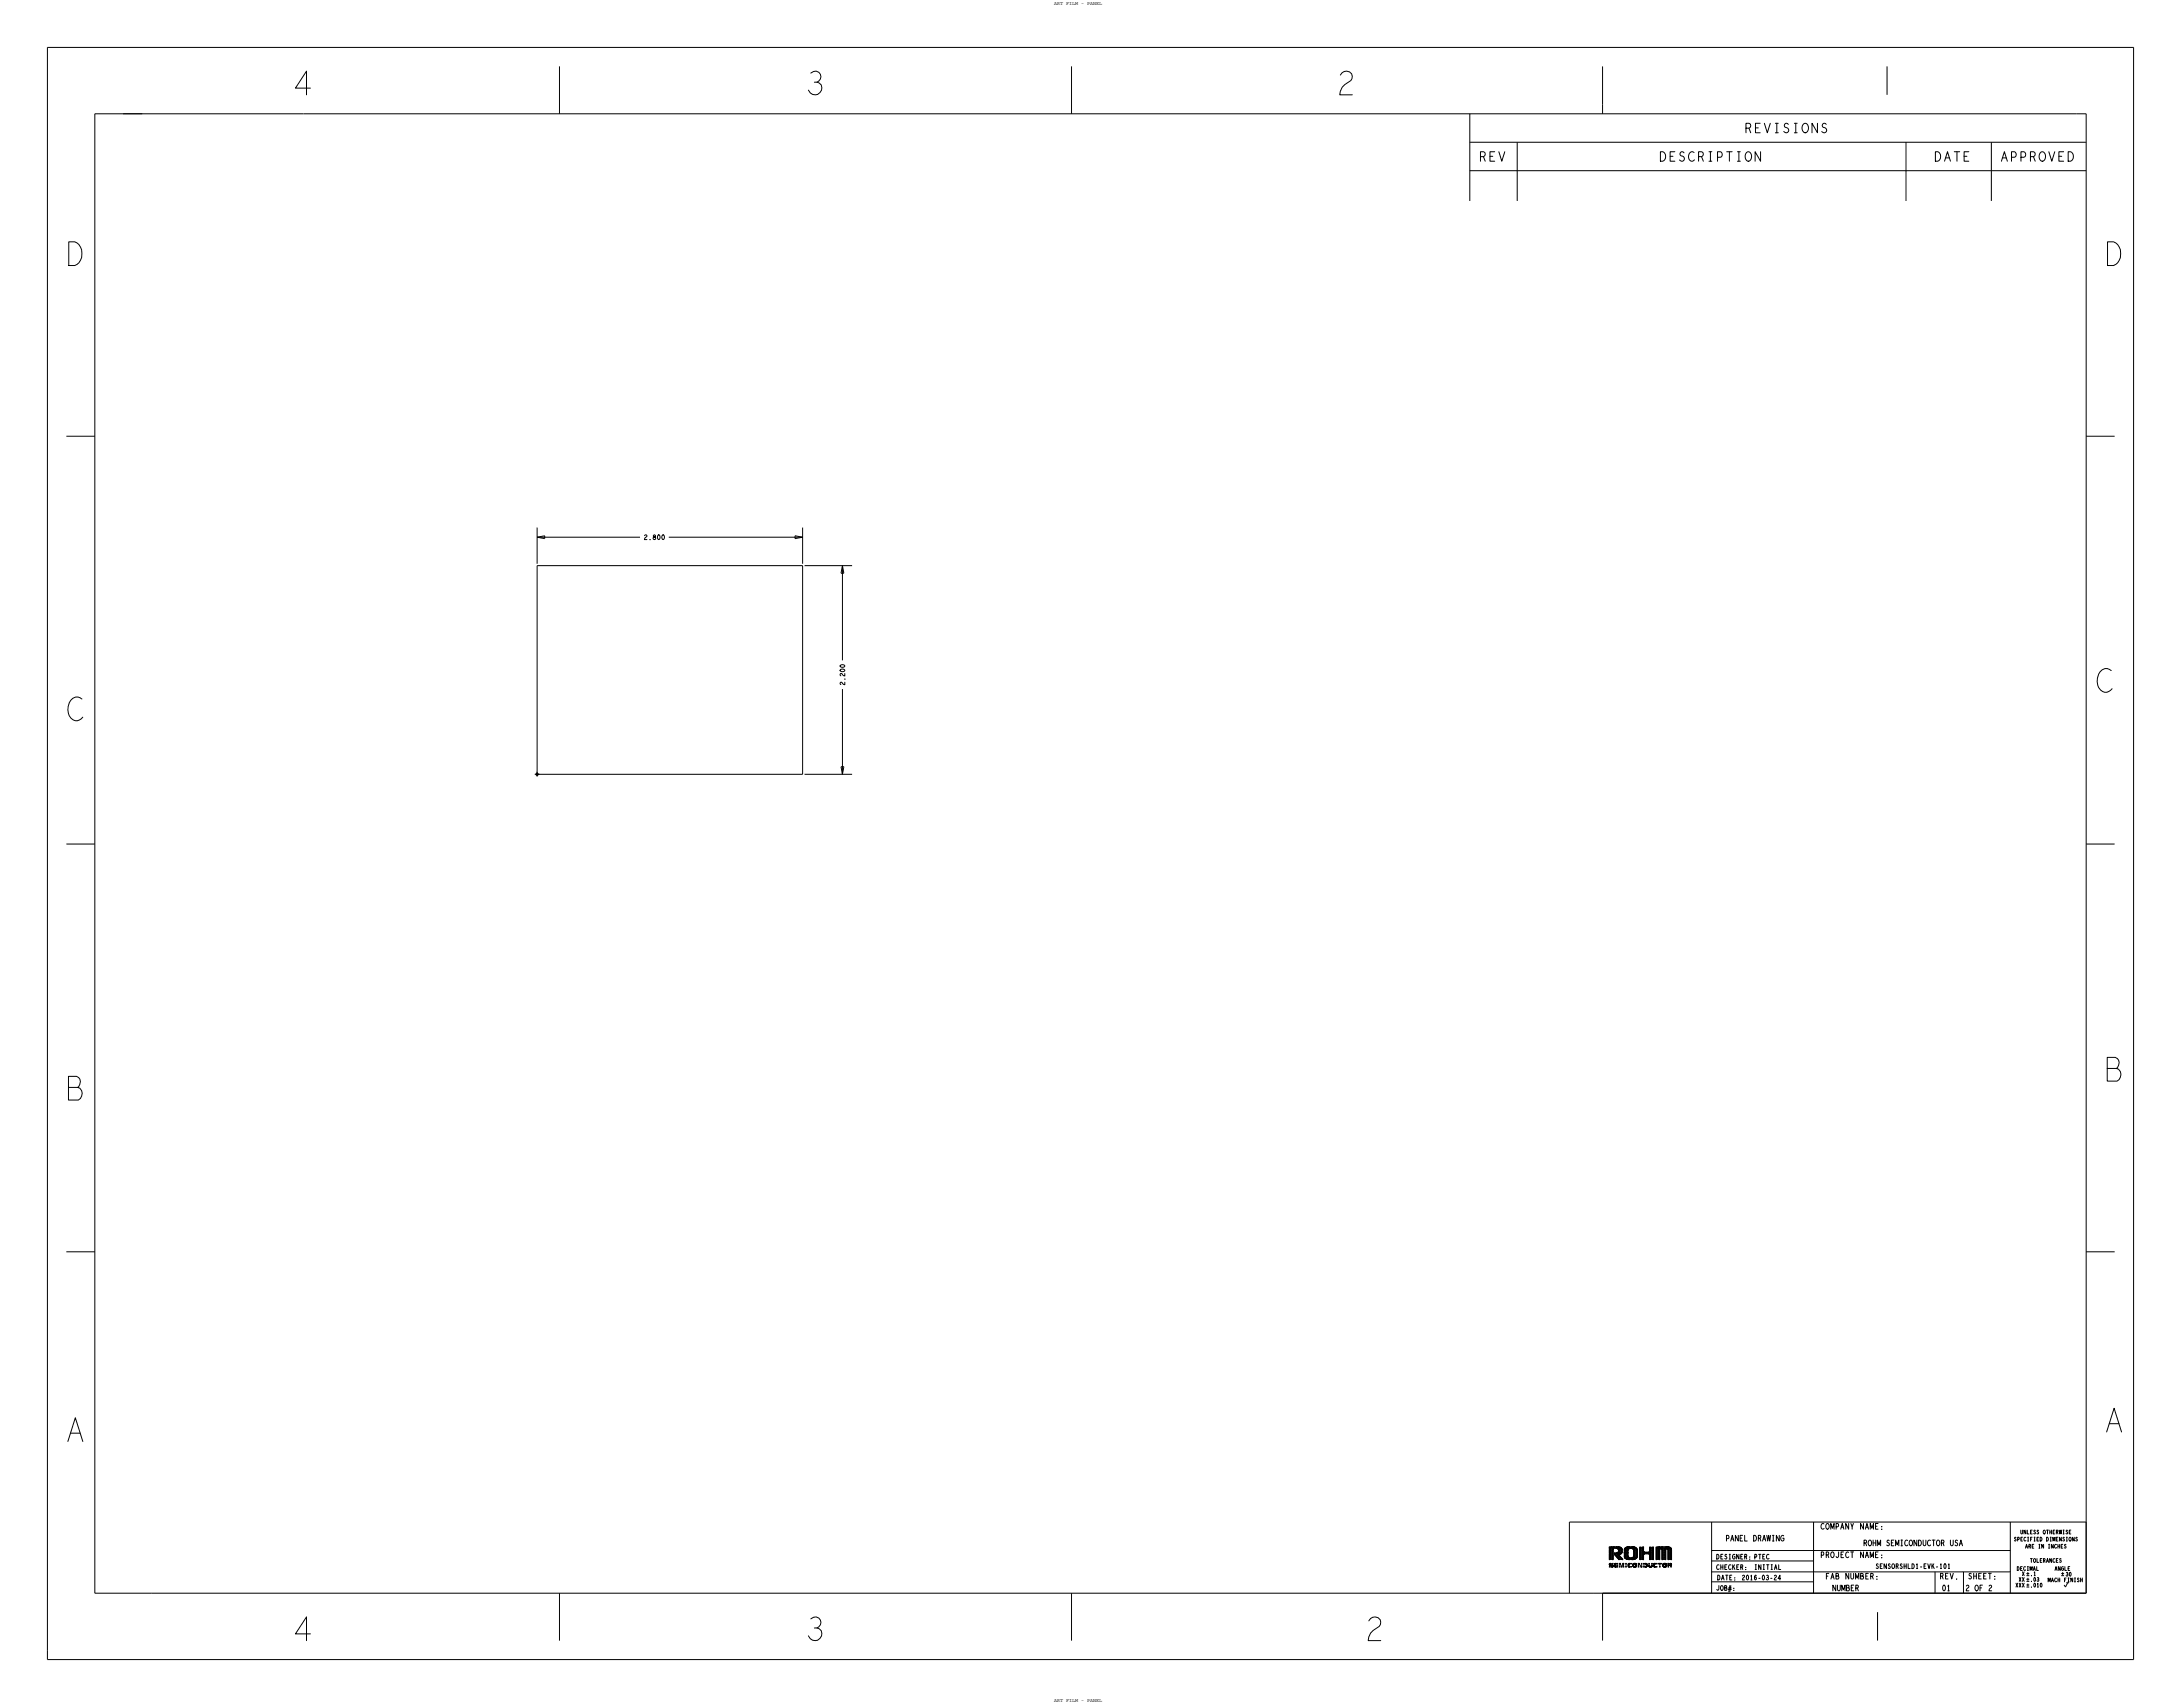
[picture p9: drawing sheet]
<svg xmlns="http://www.w3.org/2000/svg" width="584mm" height="457mm" viewBox="0 0 584 457" stroke-linecap="round" stroke-linejoin="round" font-family="sans-serif">
<defs><g id="words">
<g font-size="6.3">
<text x="215.9" y="25.4">3</text>
<text x="563.9" y="383.5">A</text>
<text x="17.8" y="386.1">A</text>
<text x="215.9" y="439.4">3</text>
</g>
<text font-size="2.5" x="396.2" y="43.2">REV</text>
<g font-size="1.3">
<text x="282.3" y="1.2">ART FILM - PANEL</text>
<text x="282.3" y="456">ART FILM - PANEL</text>
</g>
</g></defs>
<!-- layer: Board Outline -->
<g fill="none" stroke="#000" stroke-width=".27">
<path d="M143.9 143.9h27.5zM143.9 143.9l2-.4zM143.9 143.9l2 .4zM143.9 141.3v9.7zM143.9 151.5h71.1zM143.9 151.5v55.9zM145.9 143.5v.8zM179.1 143.9h35.9zM213 143.5v.8zM213 144.3l2-.4zM213 143.5l2 .4zM215 141.3v9.7z"/>
<path d="M215 151.5v55.9zM215.5 151.5h12.7zM225.3 153.5h.7zM225.7 151.5l-.4 2zM225.7 151.5v25.4zM225.7 151.5l.3 2zM225.7 184.6v22.8zM143.9 207.4h71.1zM215.5 207.4h12.7zM225.3 205.4l.4 2zM225.3 205.4h.7zM226 205.4l-.3 2z"/>
<path d="M420.4 407.7h138.4zM420.4 407.7v19zM431.1 415.6h.2zM431.1 415.4h.2zM431.1 415.1h.2zM431.1 415.3h.2zM431.1 414.9h.2zM431.1 414.7h.2zM431.1 414.6h.2zM431.1 414.4h.2zM431.1 417.7h.2zM431.1 417.5h.2z"/>
<path d="M431.1 417.4h.2zM431.1 417h.2zM431.1 417.2h.2zM431.1 416.8h.2zM431.1 416.7h.2zM431.1 416.5h.2zM431.1 416.1h.2zM431.1 416.3h.2zM431.1 416h.2zM431.1 415.8h.2zM431.1 419.6h.2zM431.1 419h.2z"/>
<path d="M431.1 418.9h.2zM431.1 419.1h.2zM431.1 418.8h.2zM431.2 419.6h.6zM431.2 414.4l.5-.1zM431.2 414.4v3.3zM431.2 415.6h.8zM431.2 415.3h.8zM431.2 414.9h.8zM431.2 414.6h2.9zM431.2 417.4h.8zM431.2 417h.8z"/>
<path d="M431.2 416.7h.8zM431.2 416.3h.8zM431.2 416h.8zM431.2 419h.1M431.2 415.4h.8zM431.2 415.1h.8zM431.2 417.7h.8zM431.2 417.5h.8zM431.2 417.2h.8zM431.2 416.8h.8zM431.2 416.5h.8zM431.2 416.1h.8z"/>
<path d="M431.2 415.8h.8zM431.2 414.7h.9zM431.2 419.2h.2zM431.2 419.1h.1M431.2 418.9h.1M431.2 418.8h.2zM431.2 419.2h.1M431.3 418.8h.1M431.2 418.8h.1M431.3 419.2h.1zM431.3 419.2h.1M431.3 418.8h.1z"/>
<path d="M431.3 419.2h.2zM431.4 418.8h.1M431.4 418.8h.6zM431.4 419.2h.4zM431.4 414.4h.2zM431.5 414.4h2.2zM431.6 414.3h.2zM431.7 419.6h.2zM431.7 419.2h.2zM431.7 414.3h.6zM431.8 419.6h.1M431.8 419.2h.2z"/>
<path d="M431.8 419.2h.1M431.8 419.6h.2zM431.8 419.3h.2zM431.9 419.6h.1M431.9 419.3h.1zM431.9 419.5h.2zM431.9 419.2h.1M431.9 419.3h.2zM431.9 419.4h.2zM431.9 419.3h.1M431.9 415.6h.2zM431.9 415.4h.2z"/>
<path d="M431.9 415.3h.2zM431.9 414.9h.2zM431.9 415.1h.2zM431.9 417.7h.2zM431.9 417.5h.2zM431.9 417.4h.2zM431.9 417.2h.2zM431.9 416.8h.2zM431.9 417h.2zM431.9 416.7h.2zM431.9 416.5h.2zM431.9 416.3h.2z"/>
<path d="M431.9 416h.2zM431.9 416.1h.2zM431.9 415.8h.2zM431.9 418.8h.2zM431.9 414.8h.2zM432 414.7h.1zM432 419.5h.1M432 419.3h.1M432 419.4h.1M432 414.9v2.8zM432 414.8h.1M432 414.7h.2z"/>
<path d="M432.1 414.7h.1M432.1 414.7h.2zM432.2 414.7h.1M432.2 414.7h.7zM432.2 414.3h.2zM432.3 414.3h.8zM432.4 416.3h.2zM432.4 416.1h.2zM432.4 416h.2zM432.4 419.2h.2zM432.4 419.4h.2zM432.4 419.1h.2z"/>
<path d="M432.5 419.4h.1zM432.5 419h.1zM432.5 419.5h.1zM432.5 419h.2zM432.5 419.5h.2zM432.5 418.9h.2zM432.5 416.1h1.6zM432.5 416.3l1.2 1.4zM432.5 416.3h1zM432.5 416v.3zM432.5 416h.5zM432.5 419.1v.1z"/>
<path d="M432.5 419.2h.8zM432.5 419.2v.2zM432.5 419.4h.1M432.6 419.5h.1M432.5 419h.1M432.5 419.6h.2zM432.6 419h.1M432.6 418.8h.1zM432.6 416.5h.2zM432.6 418.9h.1M432.6 419.6h.2zM432.6 419.6h.1"/>
<path d="M432.7 418.8h.1M432.7 419.6h.1M432.7 418.8h.1zM432.7 416.5h.8zM432.7 419.6h.2zM432.7 418.8h.2zM432.8 419.6h.1M432.7 416.7h.2zM432.8 418.8h.1M432.8 418.8h.5zM432.8 419.6h.5zM432.8 416.7h.9z"/>
<path d="M432.8 414.7h.2zM432.9 416.8h.2zM432.9 416h.2zM432.9 414.7h.2zM433 416.8h.9zM433 414.3h.2zM433 416h.1zM433 414.7h.2zM433 417h.2zM433 416h.2zM433.1 414.3h.4zM433.1 414.7h.2z"/>
<path d="M433.1 416h.2zM433.1 417h.9zM433.1 416l.2-.1zM433.2 419.6h.2zM433.2 419.2h.2zM433.2 418.8h.2zM433.2 414.7h.2zM433.2 417.2h.2zM433.2 416h1.1zM433.2 415.9h.2zM433.3 414.7l.1 .1zM433.3 417.2h.9z"/>
<path d="M433.3 415.9h.1zM433.3 414.7h1zM433.3 415.9h.2zM433.3 417.4h.2zM433.3 414.8h.2zM433.4 416.4h.2zM433.4 416.3h.2zM433.4 414.3h.2zM433.4 415.9l.1-.1zM433.4 414.9h.2zM433.4 417.4h.9zM433.4 415.8h.2z"/>
<path d="M433.5 414.9h.1M433.4 416.5h.2zM433.5 416.3h.1zM433.5 416.4l1.1 1.3zM433.5 416.3h.1M433.5 415h.2zM433.5 417.5h.2zM433.5 415.7h.2zM433.5 414.3l.4 .1zM433.5 415.6h.2zM433.6 415h.1M433.5 415.8h.9z"/>
<path d="M433.5 415.1h.2zM433.5 415.4h.2zM433.5 415.5h.2zM433.5 415.3h.2zM433.5 415.2h.2zM433.5 414.9h.9zM433.6 416.3h.1zM433.6 415.1h.1M433.6 417.5h.9zM433.5 415.8h.1M433.6 417.7h.2zM433.6 414.4h.2z"/>
<path d="M433.6 415.6h.8zM433.6 416.7h.2zM433.6 415.2h.1M433.6 415.7h.1M433.6 415.1h.8zM433.6 415.2v.3zM433.6 415.3h.8zM433.6 415.6h.1M433.6 415.4h.8zM433.6 416.3h.2zM433.7 417.7h.9zM433.7 416.3h.2z"/>
<path d="M433.8 416.8h.1zM433.8 419.6h.2zM433.8 418.8h.2zM433.8 416.3l.2-.1zM433.8 414.4h.2zM433.9 418.8h.1zM433.9 418.8v.8zM433.9 416.2h.2zM433.9 418.8h.2zM433.9 414.4l.2 .1zM433.9 417h.2zM434 414.5h.1z"/>
<path d="M434 416.2l.1-.1zM434 418.8l.4 .8zM434 416.1h.2zM434 414.6h.2zM434.1 414.5l.1 .1zM434.1 417.2h.2zM434.1 414.6h.2zM434.2 416h.1M434.1 416h.2zM434.2 414.6l.1 .1zM434.2 414.7h.2zM434.2 416h.2z"/>
<path d="M434.2 415.9h.2zM434.2 417.4h.2zM434.2 414.8h.2zM434.3 415.8h.2zM434.3 414.7h.1M434.3 414.9h.2zM434.3 415.7h.2zM434.3 419.6h.2zM434.3 415.9h.1M434.3 415h.2zM434.3 415.6h.2zM434.3 415.4h.2z"/>
<path d="M434.3 415.3h.2zM434.3 415.1h.2zM434.3 414.8h.1M434.4 415.8h.1M434.4 414.9h.1M434.4 415.7h.1M434.4 415h.1M434.4 415.6h.1M434.4 415.1v.5zM434.4 417.5h.2zM434.5 417.7h.2zM434.7 418.8h.1z"/>
<path d="M434.7 418.8l-.3 .8zM434.9 418.8h.1M434.8 419.6h.2zM434.8 418.8h.2zM434.9 418.8v.8zM435.1 415.6h.2zM435.1 415.4h.2zM435.1 415.3h.2zM435.1 415.2h.2zM435.1 416.8h.2zM435.1 416.9h.2zM435.1 416.7h.2z"/>
<path d="M435.1 416.5h.2zM435.1 416.3h.2zM435.1 416.1h.2zM435.1 416h.2zM435.1 415.8h.2zM435.1 415.9h.2zM435.1 415.1h.2zM435.1 417h.2zM435.1 415h.2zM435.1 414.9h.2zM435.1 417.1h.2zM435.2 417.2h.2z"/>
<path d="M435.2 415.2v.7zM435.2 415.6h.8zM435.2 415.3h.8zM435.2 416.9h.1M435.2 415.9v1zM435.2 416.7h.8zM435.2 416.3h.8zM435.2 416h.8zM435.2 415.9h.8zM435.2 416.8h.8zM435.2 415.4h.8zM435.2 416.5h.8z"/>
<path d="M435.2 416.1h.8zM435.2 415.8h.8zM435.2 415.1h.8zM435.2 417h.1M435.2 415h.1M435.2 414.8h.2zM435.2 417h.9zM435.2 414.9h.1M435.2 417.1h.1M435.2 414.9h.9zM435.3 414.7h.1zM435.3 417.2h1z"/>
<path d="M435.3 417.3h.2zM435.3 414.8h.1M435.3 417.2h.1M435.4 417.4h.1zM435.4 414.7h.9zM435.4 414.7h.1M435.4 414.6h.1M435.4 414.6h.1zM435.4 417.3h.1M435.4 417.4h.2zM435.4 417.4h2.8zM435.4 419.6h.2z"/>
<path d="M435.4 418.8h.2zM435.4 414.6l.2-.1zM435.5 417.4l.1 .1zM435.5 414.6h.2zM435.5 414.5h.2zM435.5 417.5h.2zM435.5 418.8v.8zM435.6 414.6h2.5zM435.6 414.5l.2-.1zM435.6 417.5l.2 .1zM435.7 417.5h.2zM435.7 417.6h.2z"/>
<path d="M435.7 414.4h.2zM435.8 417.5h2.1zM435.8 417.6h.2zM435.8 414.4l.2-.1zM435.8 414.4h.2zM435.9 417.6h.1zM435.9 415.6h.2zM435.9 415.4h.2zM435.9 415.3h.2zM435.9 416.7h.2zM435.9 416.5h.2zM435.9 416.3h.2z"/>
<path d="M435.9 416.1h.2zM435.9 416h.2zM435.9 415.8h.2zM435.9 415.9h.2zM435.9 416.8h.2zM435.9 415.1h.2zM435.9 414.3h.2zM435.9 414.4h1.8zM435.9 415h.2zM435.9 416.9h.2zM436 417.6h.2zM436 416.8h.1"/>
<path d="M436 415.2v.7zM436 415.9v.8zM436 415h.1zM436 416.9h.1M436 415.2h.1M436 417h.2zM436 414.3h.2zM436 415.1h.1M436 414.9h.2zM436.1 417h.1M436 415h.1M436.1 417.1h.2z"/>
<path d="M436.2 417.1h.1M436.1 414.3h.2zM436.1 419.4h.2zM436.1 419.1h.2zM436.1 419h.2zM436.1 417.6h.2zM436.1 415h.1M436.1 414.9l.1-.1zM436.1 419.5h.2zM436.1 414.8h.2zM436.2 418.9h.1zM436.3 417.2h.1"/>
<path d="M436.2 417.2h.1zM436.2 419.5h.2zM436.2 414.3h.2zM436.2 418.9h.2zM436.2 419.1v.3zM436.2 419.4h.1M436.2 419.1h.1M436.2 419.5h.1M436.2 417.6l.3 .1zM436.2 419h.1M436.2 414.8l.2-.1zM436.2 418.8h.2z"/>
<path d="M436.3 419.5h.1M436.2 414.7h.2zM436.2 419.6h.2zM436.4 417.3h.1M436.3 419.6h.1M436.3 414.7h.1zM436.3 417.3h.1zM436.2 418.9h.1M436.3 418.9h.1M436.3 419.6h.2zM436.3 414.3h.2zM436.3 418.8h.1"/>
<path d="M436.3 418.8h.2zM436.4 419.6h.1M436.4 414.7h.1zM436.5 417.3h.1M436.4 418.8h.1M436.4 417.7h.2zM436.4 419.6h.2zM436.4 418.8h.2zM436.4 417.3h.2zM436.4 414.3h.8zM436.4 414.7h.2zM436.5 419.6h.1"/>
<path d="M436.5 417.7h.7zM436.5 418.8h.4zM436.5 419.6h.4zM436.6 417.3h.1M436.5 414.7h.1zM436.5 417.3h.2zM436.6 414.7h.1zM436.6 417.3h.4zM436.6 414.7h.4zM436.8 419.6h.2zM436.8 418.8h.2zM436.9 414.7h.2z"/>
<path d="M436.9 417.3h.2zM437 414.7h.1zM437 417.3h.2zM437.1 414.7h.1zM437.1 417.3h.2zM437.1 417.7h.2zM437.1 414.3h.2zM437.1 414.7h.2zM437.2 417.3h.1zM437.2 417.7h.2zM437.2 414.3h.2zM437.2 414.7h.2z"/>
<path d="M437.2 417.3h.2zM437.3 414.7l.1 .1zM437.3 417.3l.1-.1zM437.3 414.3h.2zM437.3 414.8h.2zM437.3 417.7h.2zM437.3 414.7h1zM437.3 417.2h.2zM437.4 419.3h.1zM437.4 419.1h.1zM437.4 419.4h.2zM437.4 419.1h.2z"/>
<path d="M437.4 419h.2zM437.4 414.3l.2 .1zM437.4 414.8h.1zM437.4 417.7l.2-.1zM437.4 419.5h.2zM437.4 414.8h.2zM437.4 417.2h.9zM437.4 417.2l.2-.1zM437.4 418.9h.2zM437.5 419.3h.1M437.5 419.1v.2zM437.5 419.4h.1"/>
<path d="M437.5 419.1h.1M437.5 417.1h.2zM437.5 419h.1M437.5 414.9h.2zM437.5 419.6h.2zM437.5 419.5h.1M437.5 414.8h.1M437.5 417h.2zM437.5 414.4h.2zM437.5 418.8h.2zM437.5 418.9h.1M437.5 417.6h.2z"/>
<path d="M437.6 415h.1zM437.6 418.8h.1M437.6 414.9h.8zM437.6 418.9h.1M437.6 419.6h.1M437.6 418.8h.2zM437.6 414.4h.2zM437.6 419.6h.2zM437.6 415.1h.2zM437.6 416.8h.2zM437.6 414.9h.1M437.6 417h.8z"/>
<path d="M437.6 415.6h.2zM437.6 415.4h.2zM437.6 415.3h.2zM437.6 415.2h.2zM437.6 416.7h.2zM437.6 416.5h.2zM437.6 416.1h.2zM437.6 416.3h.2zM437.6 416h.2zM437.6 415.8h.2zM437.7 418.8h.1M437.6 417.6h.3z"/>
<path d="M437.6 417v.1zM437.7 415h.1M437.7 419.6h.1M437.7 416.8h.8zM437.7 415.1h.8zM437.7 416.8l-.1 .2zM437.7 415.1h.1M437.7 418.8h.2zM437.7 419.6h.2zM437.7 415.2v1.5zM437.7 415.6h.8zM437.7 415.3h.8z"/>
<path d="M437.7 416.7v.1zM437.7 416.7h.8zM437.7 416.3h.8zM437.7 416h.8zM437.7 415.4h.8zM437.7 416.5h.8zM437.7 416.1h.8zM437.7 415.8h.8zM437.8 418.8h.1M437.7 414.4h.2zM437.8 417.5h.2zM437.8 418.8h.2z"/>
<path d="M437.8 419.6h.2zM437.8 414.4l.2 .1zM437.9 417.6l.1-.1zM437.9 419.6h.2zM437.9 418.8h.2zM437.9 414.5h.2zM437.9 417.5h.2zM438 419.6h.1M438 418.8h.1M438 419.6h.2zM438 414.5l.1 .1zM438 414.6h.2z"/>
<path d="M438 418.8h.2zM438 417.5l.1-.1zM438.1 418.8h.1M438 417.4h.2zM438.1 417.4h.1zM438.1 419.6h.1M438.1 419.6h.2zM438.1 418.9h.2zM438.1 419.5h.2zM438.1 414.6l.2 .1zM438.1 417.4l.1-.1zM438.2 418.9h.1"/>
<path d="M438.2 417.3h.1zM438.2 419.6h.1M438.2 419h.1zM438.2 414.7h.1zM438.2 419.5h.2zM438.2 419h.2zM438.2 419.4h.2zM438.2 414.7h.2zM438.2 419.1h.2zM438.2 419.3h.2zM438.3 419h.1M438.2 419.5h.1"/>
<path d="M438.2 417.2h.2zM438.2 417.3l.1-.1zM438.3 414.7l.1 .1zM438.3 414.8h.1zM438.3 419.1h.1M438.3 419.5h.1M438.3 419.4h.1M438.3 419.1v.2zM438.3 414.9h.2zM438.3 417.1h.2zM438.3 417h.2zM438.4 414.8v.1z"/>
<path d="M438.4 415.1h.2zM438.4 416.9h.2zM438.4 416.8h.2zM438.4 415.6h.2zM438.4 415.4h.2zM438.4 415.3h.2zM438.4 415.2h.2zM438.4 416.7h.2zM438.4 416.5h.2zM438.4 416.3h.2zM438.4 416h.2zM438.4 416.1h.2z"/>
<path d="M438.4 415.8h.2zM438.4 417.1l-.1 .1zM438.4 414.9l.1 .2zM438.5 415.1v.1zM438.5 416.9l-.1 .2zM438.5 415.2v1.6zM438.5 416.8v.1zM438.8 419.6h.2zM438.8 418.8h.2zM439 418.8h.1M438.9 418.8v.8zM438.9 418.8h.2z"/>
<path d="M439 418.8l.6 .8zM439.2 415.6h.2zM439.2 415.4h.2zM439.2 415.3h.2zM439.2 415.1h.2zM439.2 414.9h.2zM439.2 414.7h.2zM439.2 414.4h.2zM439.2 414.6h.2zM439.2 417.7h.2zM439.2 417.5h.2zM439.2 417.4h.2z"/>
<path d="M439.2 417.2h.2zM439.2 417h.2zM439.2 416.8h.2zM439.2 416.7h.2zM439.2 416.5h.2zM439.2 416.3h.2zM439.2 416h.2zM439.2 416.1h.2zM439.2 415.8h.2zM439.3 416.3h.9zM439.3 416h3.5zM439.3 415.4h.9z"/>
<path d="M439.3 415.1h.9zM439.3 414.7h.9zM439.3 414.4h.9zM439.3 417.4h.9zM439.3 417h.9zM439.3 416.7h.9zM439.3 414.4v3.3zM439.3 415.6h.9zM439.3 415.3h.9zM439.3 414.9h.9zM439.3 414.6h.9zM439.3 417.7h.9z"/>
<path d="M439.3 417.5h.9zM439.3 417.2h.9zM439.3 416.8h.9zM439.3 416.5h.9zM439.3 416.1h3.5zM439.3 415.8h3.5zM439.5 419.6h.2zM439.6 419.6h.1zM439.6 419.6h.2zM439.6 418.8h.2zM439.7 418.8v.8zM440.1 415.5h.1z"/>
<path d="M440.1 415.4h.1zM440.1 415.3h.1zM440.1 415.1h.1zM440.1 414.9h.1zM440.1 414.7h.1zM440.1 414.4h.1zM440.1 414.6h.1zM440.1 417.7h.1zM440.1 417.5h.1zM440.1 417.4h.1zM440.1 417.2h.1zM440.1 417h.1z"/>
<path d="M440.1 416.8h.1zM440.1 416.7h.1zM440.1 416.5h.1zM440.1 416.4h.1zM440.1 415.6h.2zM440.1 416.3h.2zM440.1 416.2h.2zM440.1 415.7h.2zM440.2 415.6h.1M440.2 414.4v1.1zM440.2 416.4v1.3zM440.2 416.4h.1"/>
<path d="M440.2 416.2h.1zM440.2 415.7h.2zM440.2 415.7h.1M440.2 416.3h.1M440.2 416.2h.2zM440.2 416.2h.1M440.3 415.7h.1M440.2 419.6h.2zM440.2 418.8h.2zM440.3 416.2h.1M440.3 416.2h.1zM440.3 415.7h.2z"/>
<path d="M440.4 415.7h.1M440.3 418.8v.8zM440.3 418.8h.5zM440.3 419.6h.5zM440.4 416.2h1.3zM440.4 415.7h1.4zM440.7 419.6h.2zM440.7 418.8h.2zM440.8 418.8h.1zM440.8 419.6h.1M440.8 418.8h.1M440.8 419.6h.2z"/>
<path d="M440.8 418.8h.2zM440.9 419.6h.1M440.9 418.8h.1zM440.9 419.6h.2zM440.9 418.8h.1M440.9 419.5h.2zM441 419.6h.1M441 418.9h.1zM441 418.8h.1M441 419.5h.1zM441 419.5h.1M441 419h.2z"/>
<path d="M441 419.5h.2zM441 418.9h.1M441 419.4h.2zM441 419.1h.2zM441 419.3h.2zM441.1 419.5h.1M441.1 419h.1M441.1 419.4h.1M441.1 419.1h.1M441.1 419.3h.1M441.1 419.1v.2zM441.6 419.3h.2z"/>
<path d="M441.6 418.8h.2zM441.6 419.4h.2zM441.7 416.2h.1zM441.7 415.7h.2zM441.7 419.5h.2zM441.7 416.2h.2zM441.7 419.4h.1M441.7 418.8v.5zM441.8 419.5h.1M441.7 419.6h.2zM441.7 416.2h.1M441.8 415.7h.1"/>
<path d="M441.8 416.2h.1zM441.8 415.7h.2zM441.8 419.6h.2zM441.8 419.6h.1M441.8 416.2h.1M441.8 416.2h.2zM441.9 415.7h.1M441.9 419.6h.1M441.8 415.6h.2zM441.8 416.3h.2zM441.9 416.2h.1M441.9 415.6h.1z"/>
<path d="M441.9 416.3h.1zM441.9 415.5h.2zM441.9 415.4h.2zM441.9 415.1h.2zM441.9 415.3h.2zM441.9 414.9h.2zM441.9 414.7h.2zM441.9 414.6h.2zM441.9 414.4h.2zM441.9 417.7h.2zM441.9 417.5h.2zM441.9 417.4h.2z"/>
<path d="M441.9 417.2h.2zM441.9 416.8h.2zM441.9 417h.2zM441.9 416.7h.2zM441.9 416.5h.2zM441.9 416.4h.2zM441.9 419.6h.2zM442 419.6h.1M441.9 415.6h.1M441.9 416.3h.1M441.9 415.6h.9zM441.9 416.3h.9z"/>
<path d="M442 415.6h.1M442 416.3h.1M442 415.5h.1M442 414.4v1.1zM442 415.3h.8zM442 414.9h.8zM442 414.6h.8zM442 417.7h.8zM442 416.4v1.3zM442 417.5h.8zM442 417.2h.8zM442 416.8h.8z"/>
<path d="M442 416.5h.8zM442 415.4h.8zM442 415.1h.8zM442 414.7h.8zM442 414.4h.8zM442 417.4h.8zM442 417h.8zM442 416.7h.8zM442.2 419.6h.1M442.1 419.6h.2zM442.2 419.6h.2zM442.3 419.6h.1"/>
<path d="M442.3 419.6h.2zM442.3 419.5h.2zM442.4 419.6h.1M442.4 419.5h.1zM442.4 419.4h.2zM442.4 419.3h.2zM442.4 418.8h.2zM442.4 419.5h.1M442.5 419.5h.1M442.5 419.4h.1M442.5 419.3h.1M442.5 418.8v.5z"/>
<path d="M442.7 415.6h.2zM442.7 415.4h.2zM442.7 415.1h.2zM442.7 415.3h.2zM442.7 414.9h.2zM442.7 414.7h.2zM442.7 414.6h.2zM442.7 414.4h.2zM442.7 417.7h.2zM442.7 417.5h.2zM442.7 417.4h.2zM442.7 417h.2z"/>
<path d="M442.7 417.2h.2zM442.7 416.8h.2zM442.7 416.7h.2zM442.7 416.5h.2zM442.7 416.3h.2zM442.7 416h.2zM442.7 416.1h.2zM442.7 415.8h.2zM442.8 414.4v3.3zM442.9 419.4h.2zM442.9 419.1h.2zM443 419.4h.1z"/>
<path d="M443 419h.1zM443 419.5h.1zM443 419.5h.2zM443 418.9h.2zM443 419.1v.3zM443 419.4h.1M443 419.1h.1M443.1 419.5h.1M443 419h.1M443.1 419h.1M443.1 418.8h.2zM443.1 419.6h.2z"/>
<path d="M443.1 418.9h.1M443.1 419.6h.1M443.2 419.6h.1M443.2 418.8h.1zM443.2 418.8h.1M443.2 418.8h.2zM443.3 419.6h.1M443.2 419.6h.2zM443.3 418.8h.1M443.3 418.8h.5zM443.3 419.6h.5zM443.6 415.6h.2z"/>
<path d="M443.6 415.4h.2zM443.6 415.3h.2zM443.6 414.9h.2zM443.6 415.1h.2zM443.6 414.7h.2zM443.6 414.6h.2zM443.6 414.4h.2zM443.6 417.7h.2zM443.6 417.5h.2zM443.6 417.4h.2zM443.6 417.2h.2zM443.6 416.8h.2z"/>
<path d="M443.6 417h.2zM443.6 416.7h.2zM443.6 416.5h.2zM443.6 416.3h.2zM443.6 416h.2zM443.6 416.1h.2zM443.6 415.8h.2zM443.7 419.6h.2zM443.7 418.8h.2zM443.7 414.4v3.3zM443.7 415.6h.8zM443.7 415.3h.8z"/>
<path d="M443.7 414.9h.8zM443.7 414.6h3.6zM443.7 417.7h.8zM443.7 417.4h.8zM443.7 417h.8zM443.7 416.7h.8zM443.7 416.3h.8zM443.7 416h.8zM443.7 414.4l.7-.1zM443.7 414.7h1zM443.7 415.4h.8zM443.7 415.1h.8z"/>
<path d="M443.7 417.5h.8zM443.7 417.2h.8zM443.7 416.8h.8zM443.7 416.5h.8zM443.7 416.1h.8zM443.7 415.8h.8zM444 414.4h.2zM444.1 414.4h2.8zM444.2 418.8h.1zM444.2 418.8h.4zM444.4 414.3h.1zM444.4 415.6h.2z"/>
<path d="M444.4 415.4h.2zM444.4 415.1h.2zM444.4 415.3h.2zM444.4 414.9h.2zM444.4 417.7h.2zM444.4 417.5h.2zM444.4 417.4h.2zM444.4 417h.2zM444.4 417.2h.2zM444.4 416.8h.2zM444.4 416.7h.2zM444.4 416.5h.2z"/>
<path d="M444.4 416.1h.2zM444.4 416.3h.2zM444.4 416h.2zM444.4 415.8h.2zM444.4 414.8h.2zM444.4 414.3h.8zM444.5 414.8h.1zM444.5 414.9v2.8zM444.5 414.9h.1M444.5 414.8h.2zM444.5 419.6h.2zM444.5 418.8h.2z"/>
<path d="M444.5 414.8h.1M444.6 414.7h.2zM444.6 414.8h.1M444.6 418.8v.8zM444.6 418.8h.4zM444.6 414.7h.1M444.7 414.7h.4zM444.9 418.8h.1zM445 414.7h.2zM445.1 414.7h.1M445.1 414.8h.1zM445.1 414.7h1.2z"/>
<path d="M445.1 414.8h.2zM445.1 414.3h.2zM445.2 414.8h.1M445.2 414.9h.1zM445.2 415.6h.1zM445.2 415.4h.1zM445.2 415.3h.1zM445.2 415.1h.1zM445.2 417.7h.1zM445.2 417.5h.1zM445.2 417.4h.1zM445.2 417.2h.1z"/>
<path d="M445.2 417h.1zM445.2 416.8h.1zM445.2 416.7h.1zM445.2 416.5h.1zM445.2 416.3h.1zM445.2 416.1h.1zM445.2 416h.1zM445.2 415.8h.1zM445.2 414.3h1.1zM445.3 414.9h.1M445.3 414.9h.8zM445.3 415.4h.8z"/>
<path d="M445.3 415.1h.8zM445.3 417.5h.8zM445.3 417.2h.8zM445.3 416.8h.8zM445.3 416.5h.8zM445.3 416.1h.8zM445.3 415.8h.8zM445.3 414.9v2.8zM445.3 415.6h.8zM445.3 415.3h.8zM445.3 417.7h.8zM445.3 417.4h.8z"/>
<path d="M445.3 417h.8zM445.3 416.7h.8zM445.3 416.3h.8zM445.3 416h.8zM445.4 419.3h.2zM445.4 419.1h.2zM445.4 419.4h.2zM445.4 419h.2zM445.4 419.5h.2zM445.5 419h.1zM445.5 419.5h.2zM445.5 418.9h.2z"/>
<path d="M445.5 419.3h.1M445.5 419.1v.2zM445.5 419.1h.1M445.5 419.4h.1M445.5 419h.1M445.5 419.5h.1M445.5 419.6h.2zM445.6 419.5h.1M445.6 418.8h.2zM445.6 418.9h.1M445.6 419.6h.2zM445.7 418.8h.1"/>
<path d="M445.6 419.6h.1M445.7 418.8h.2zM445.7 419.6h.1M445.7 419.6h.2zM445.8 418.8h.1M445.8 419.6h.1M445.8 418.8h.2zM445.8 419.6h.2zM445.9 419.6h.2zM445.9 418.8h.2zM446 419.6h.2zM446 418.8h.2z"/>
<path d="M446 419.6h.1M446 415.6h.2zM446 415.4h.2zM446 415.3h.2zM446 415.1h.2zM446 414.9h.2zM446 417.7h.2zM446 417.5h.2zM446 417.4h.2zM446 417.2h.2zM446 417h.2zM446 416.8h.2z"/>
<path d="M446 416.7h.2zM446 416.5h.2zM446 416.3h.2zM446 416.1h.2zM446 416h.2zM446 415.8h.2zM446.1 418.8h.1M446 414.8h.2zM446.1 419.6h.1M446.1 414.8h.2zM446.1 419.6h.2zM446.1 418.8h.2z"/>
<path d="M446.1 414.9v2.8zM446.1 414.9h.1M446.2 418.8h.1M446.1 418.9h.2zM446.2 414.8h.1M446.1 414.8h.1M446.2 419.5h.2zM446.2 419.6h.1M446.2 418.9h.1M446.2 414.7h.2zM446.2 419h.2zM446.2 414.3h.2z"/>
<path d="M446.3 418.9h.1M446.2 419.4h.2zM446.2 419.1h.2zM446.2 419.3h.2zM446.3 414.7h.1M446.3 419h.1M446.3 419.5h.1M446.3 414.3h.3zM446.3 414.7h.2zM446.3 419.1h.1M446.3 419.4h.1M446.3 419.1v.2z"/>
<path d="M446.4 414.7h.2zM446.5 414.7h.1M446.5 414.3h.2zM446.5 414.7h1zM446.5 414.7h.2zM446.6 414.3l.3 .1zM446.6 414.7h.1M446.7 414.8h.1zM446.7 414.8h.2zM446.8 414.8h.1M446.8 414.9h.1zM446.8 415h.2z"/>
<path d="M446.8 415.6h.2zM446.8 415.4h.2zM446.8 415.3h.2zM446.8 415.1h.2zM446.8 417.7h.2zM446.8 417.5h.2zM446.8 417.4h.2zM446.8 417.2h.2zM446.8 417h.2zM446.8 416.8h.2zM446.8 416.7h.2zM446.8 416.5h.2z"/>
<path d="M446.8 416.3h.2zM446.8 416.1h.2zM446.8 416h.2zM446.8 415.8h.2zM446.8 419.6h.2zM446.8 419.2h.2zM446.8 418.8h.2zM446.8 414.4h.2zM446.8 414.9h.1M446.8 414.9h.8zM446.9 415h.1M446.9 419.2h.5z"/>
<path d="M446.9 415.1h.8zM446.9 415v2.7zM446.9 415.6h.8zM446.9 415.3h.8zM446.9 417.7h.8zM446.9 417.4h.8zM446.9 417h.8zM446.9 416.7h.8zM446.9 416.3h.8zM446.9 416h.8zM446.9 419.2v.4zM446.9 418.8v.4z"/>
<path d="M446.9 418.8h.6zM446.9 415.4h.8zM446.9 417.5h.8zM446.9 417.2h.8zM446.9 416.8h.8zM446.9 416.5h.8zM446.9 416.1h.8zM446.9 415.8h.8zM446.9 414.4h.2zM447 414.4h.2zM447.1 414.4l.2 .1zM447.2 414.5h.2z"/>
<path d="M447.2 414.6h.2zM447.3 414.5l.1 .1zM447.3 419.2h.2zM447.3 414.6h.2zM447.4 419.2h.1zM447.4 418.8h.1zM447.4 419.2h.1M447.4 419.2l.2 .4zM447.4 414.7h.2zM447.4 419.2h.2zM447.4 414.6l.1 .1zM447.5 419.2h.1"/>
<path d="M447.4 418.8h.2zM447.5 418.8h.1M447.5 419.2h.2zM447.5 418.8h.2zM447.5 419.6h.2zM447.5 418.9h.2zM447.6 419.2h.1M447.5 414.9h.2zM447.5 419.1h.2zM447.5 414.7l.1 .2zM447.6 419.1h.1zM447.6 418.9h.1z"/>
<path d="M447.6 415h.1zM447.6 415.1h.1zM447.6 419h.1zM447.6 418.8h.1M447.6 415.6h.1zM447.6 415.4h.1zM447.6 415.3h.1zM447.6 417.7h.1zM447.6 417.5h.1zM447.6 417.4h.1zM447.6 417.2h.1zM447.6 417h.1z"/>
<path d="M447.6 416.8h.1zM447.6 416.7h.1zM447.6 416.5h.1zM447.6 416.3h.1zM447.6 416.1h.1zM447.6 416h.1zM447.6 415.8h.1zM447.6 418.9h.1M447.6 414.9v.1zM447.6 419.1h.1M447.6 415l.1 .1zM447.7 419h.1"/>
<path d="M447.7 415.1v2.6zM458.5 407.7v19zM458.5 418.1h27.3zM458.5 415.3h29.8zM485.8 407.7v19zM488.3 415.3h50.2zM538.5 407.7v19zM558.8 407.7v19zM429.3 426.7h129.5zM458.5 423.7h27.3zM458.5 421h29.8zM488.3 421h50.2z"/>
<path d="M518.3 421v5.7zM525.9 421v5.7zM542.8 425.1h.8zM542.8 422h.8zM542.8 423.5h.8zM542.8 423h.8zM542.8 424.5h.8zM542.8 421.5h.8zM543.2 424.1v.8zM543.2 421.1v.7zM543.2 422.6v.8zM552.1 422h.8z"/>
<path d="M552.1 421.5h.8zM552.5 421.1v.7zM552.9 424.5l.4 .6zM553.5 423.9h.7zM553.8 423.9l-.5 1.2z"/>
</g>
<!-- layer: Components -->
<g fill="none" stroke="#000" stroke-width=".27">
<path d="M12.7 12.7h558.8zM12.7 12.7v429.3zM149.9 17.8v12.7zM287 17.8v12.7zM429.3 17.8v10.1zM505.5 17.8v7.6zM571.5 12.7v431.8zM25.4 30.5h12.7zM25.4 30.5v396.2zM33 30.5h48.3zM81.3 30.5h475zM393.7 38.1h165.1z"/>
<path d="M393.7 30.5v23.3zM406.4 38.1v15.7zM429.3 27.9v2.6zM510.5 38.1v15.7zM533.4 38.1v15.7zM556.3 30.5h2.5zM558.8 30.5v396.2zM393.7 45.7h165.1zM17.8 116.8h7.6zM558.8 116.8h7.6zM17.8 226.1h7.6zM558.8 226.1h7.6z"/>
<path d="M17.8 335.3h7.6zM558.8 335.3h7.6zM25.4 426.7h15.2zM40.6 426.7h386.1zM149.9 426.7v12.7zM287 426.7v12.7zM426.7 426.7h132.1zM429.3 426.7v12.7zM502.9 431.8v7.6zM12.7 442v2.5zM12.7 444.5h558.8z"/>
</g>
<!-- layer: Text -->
<g fill="none" stroke="#000" stroke-width=".27">
<path d="M217.2 19.6a1.53 1.53 0 0 1 2.4 .1 1.53 1.53 0 0 1-.7 2.3M83.1 23.6h-4l3-4.5v6.3M359 20.1a1.61 1.61 0 0 1 2.3-.9 1.61 1.61 0 0 1 .5 2.4 4.3 4.3 0 0 0-2.9 3.8h3.3M467.7 34.3h.8a.69 .69 0 0 0 .4-.6 .69 .69 0 0 0-.4-.7h-.8v2.6M468.5 34.3l.4 1.3M470.2 34.2h.8M471.5 33h-1.3v2.6h1.3M472.6 33l.8 2.6 .8-2.6M475.6 35.6h.7M475.6 33h.7M475.9 33v2.6M479 33.3a.58 .58 0 0 0-.9-.1 .58 .58 0 0 0 .2 .9 .73 .73 0 0 1 .8 1 .73 .73 0 0 1-1.3 .1"/>
<path d="M480.6 35.6h.8M480.6 33h.8M481 33v2.6M483.1 33.2a.95 .95 0 0 1 1.1 .2 .95 .95 0 0 1 .2 1.1 .88 .88 0 0 1-.8 1.1 .88 .88 0 0 1-.9-1.1l.1-.7zM486.8 33v2.6l-1.4-2.6v2.6M489.2 33.3a.58 .58 0 0 0-.9-.1 .58 .58 0 0 0 .1 .9 .73 .73 0 0 1 .9 1 .73 .73 0 0 1-1.3 .1M396.6 42h.8a.69 .69 0 0 0 .4-.7 .69 .69 0 0 0-.4-.7h-.8v2.6M400.4 40.6h-1.3v2.6h1.3M401.5 40.6l.8 2.6 .8-2.6M444.8 40.6a1.28 1.28 0 0 1 1.4 1.3 1.28 1.28 0 0 1-1.4 1.3zM447.4 41.9h.7M448.6 40.6h-1.2v2.6h1.2"/>
<path d="M451.1 40.9a.58 .58 0 0 0-.9-.1 .58 .58 0 0 0 .1 .9 .73 .73 0 0 1 .9 1 .73 .73 0 0 1-1.3 .1M453.8 40.9a1 1 0 0 0-1.2 0 1 1 0 0 0-.3 1.1 .9 .9 0 0 0 .5 1.1 .9 .9 0 0 0 1.1-.3M455 42h.8a.69 .69 0 0 0 .4-.7 .69 .69 0 0 0-.4-.7h-.8v2.6M455.8 42l.4 1.2M457.8 40.6h.7M457.8 43.2h.7M458.2 40.6v2.6M460.1 42.1h.7a.79 .79 0 0 0 .5-.7 .79 .79 0 0 0-.5-.8h-.7v2.6M462.5 40.6h1.5M463.2 40.6v2.6M465.4 40.6h.8M465.4 43.2h.8"/>
<path d="M465.8 40.6v2.6M467.8 40.9a.95 .95 0 0 1 1.2 .1 .95 .95 0 0 1 .2 1.1 .88 .88 0 0 1-.9 1.1 .88 .88 0 0 1-.8-1.1v-.7zM471.6 40.6v2.6l-1.5-2.6v2.6M518.4 40.6a1.28 1.28 0 0 1 1.4 1.3 1.28 1.28 0 0 1-1.4 1.3zM520.9 43.2l.8-2.6 .7 2.6M521.1 42.3h1.1M523.5 40.6h1.4M524.2 40.6v2.6M526.1 41.9h.8M527.4 40.6h-1.3v2.6h1.3M536.1 43.2l.8-2.6 .8 2.6M536.4 42.3h1"/>
<path d="M538.8 42.1h.8a.79 .79 0 0 0 .5-.7 .79 .79 0 0 0-.5-.8h-.8v2.6M541.3 42.1h.8a.79 .79 0 0 0 .5-.7 .79 .79 0 0 0-.5-.8h-.8v2.6M543.9 42h.8a.69 .69 0 0 0 .4-.7 .69 .69 0 0 0-.4-.7h-.8v2.6M544.7 42l.4 1.2M546.6 40.9a.95 .95 0 0 1 1.1 .1 .95 .95 0 0 1 .2 1.1 .88 .88 0 0 1-.8 1.1 .88 .88 0 0 1-.9-1.1l.1-.7zM548.8 40.6l.8 2.6 .8-2.6M551.5 41.9h.8M552.8 40.6h-1.3v2.6h1.3M554 40.6a1.28 1.28 0 0 1 1.4 1.3 1.28 1.28 0 0 1-1.4 1.3zM18.4 64.8h1.6a3.6 3.6 0 0 1 0 6.3h-1.6zM564.5 64.8h1.6a3.6 3.6 0 0 1 0 6.3h-1.6zM172.6 143.5a.32 .32 0 0 1 .5-.2 .32 .32 0 0 1 .1 .5l-.5 .3-.1 .4h.7"/>
<path d="M174.1 144.6h.1M175 143.4l.1 .4a.37 .37 0 0 1 .5 .2 .37 .37 0 0 1-.2 .5 .37 .37 0 0 1-.5-.3l.2-.3a.35 .35 0 0 0 .4-.2 .35 .35 0 0 0-.2-.4zM176.3 143.3a.61 .61 0 0 1 .5 .6 .61 .61 0 0 1-.5 .6 .89 .89 0 0 1 0-1.2zM177.5 143.3a.61 .61 0 0 1 .5 .6 .61 .61 0 0 1-.5 .6 .89 .89 0 0 1 0-1.2zM225.1 178.3a.67 .67 0 0 1 .6-.3 .67 .67 0 0 1 .5 .5 .67 .67 0 0 1-.6 .3 .67 .67 0 0 1-.5-.5zM225.1 179.4a.67 .67 0 0 1 .6-.2 .67 .67 0 0 1 .5 .5 .67 .67 0 0 1-.6 .2 .67 .67 0 0 1-.5-.5zM565.5 179.6a2.04 2.04 0 0 0-3.4 1 3.4 3.4 0 0 0 1.6 4.8 2.26 2.26 0 0 0 2-.9M21.9 187.2a2.04 2.04 0 0 0-3.3 1 3.4 3.4 0 0 0 1.6 4.8 2.26 2.26 0 0 0 2-.9M226.3 181.9h.1M226.3 180.4v.7l-.4-.2-.4-.4a.32 .32 0 0 0-.5 .1 .32 .32 0 0 0 .2 .4M226.3 182.7v.7l-.4-.1-.4-.5a.32 .32 0 0 0-.5 .1 .32 .32 0 0 0 .2 .5M18.3 291.3h2.5a1.84 1.84 0 0 1 1.2 1.6 1.84 1.84 0 0 1-1 1.7h-2.7v-6.3h2.2a1.7 1.7 0 0 1 .3 3"/>
<path d="M564.4 286.2h2.5a1.84 1.84 0 0 1 1.2 1.6 1.84 1.84 0 0 1-1 1.8h-2.7v-6.4h2.2a1.7 1.7 0 0 1 .3 3M18.2 386.1l2-6.4 2 6.4M564.3 383.5l2-6.3 2 6.3M459.8 416.3a.64 .64 0 0 1 .6 .6 .64 .64 0 0 1-.6 .7zM460.4 419.2a.6 .6 0 0 0-.7 .4 .6 .6 0 0 0 .4 .8l.4-.2M460.9 419.7h.6M460.9 419.1v1.3M460.9 416.9h.4M461.5 416.3h-.6v1.3h.6M461.5 419.1v1.3M462 419.7h.3M462.4 412.1h.5l.2-.2v-.4l-.2-.3h-.5v1.6"/>
<path d="M462.5 416.5l-.2-.2a.35 .35 0 0 0-.2 .4 .35 .35 0 0 0 .4 .3 .32 .32 0 0 1 0 .5 .32 .32 0 0 1-.5-.1M462.6 419.1h-.6v1.3h.6M463.2 416.3h.3M463.2 417.6h.3M463.3 416.3v1.3M463.6 412.8l.4-1.6 .4 1.6M463.6 419.2a.6 .6 0 0 0-.7 .4 .6 .6 0 0 0 .4 .8l.4-.2M463.7 412.2h.6M464.1 419.1v1.3M464.3 419.5l.4 .9M464.6 419.1l-.5 .8M464.7 416.4a.58 .58 0 0 0-.7 .4 .58 .58 0 0 0 .3 .7l.5-.2v-.4h-.3"/>
<path d="M465.2 419.7h.3M465.6 411.2v1.6l-.8-1.6v1.6M465.8 419.1h-.6v1.3h.6M465.8 416.3v1.3l-.6-1.3v1.3M466.1 412h.4M466.3 416.9h.3M466.3 419.8l.5-.2-.1-.4-.4-.1v1.3M466.6 419.8l.2 .6M466.8 411.2h-.7v1.6h.7M466.8 416.3h-.5v1.3h.5M467.3 411.2v1.6h.7M467.3 417l.6-.2-.1-.4-.5-.1v1.3"/>
<path d="M467.6 419.8h.1M467.7 417l.2 .6M468.7 417h.1M468.7 417.6h.1M469.7 411.2a.76 .76 0 0 1 .8 .8 .76 .76 0 0 1-.8 .8zM470 417l.6-.1-.2-.6h-.4v1.3M470.1 419.1h.4M470.3 419.1v1.3M471 412l.6-.2-.1-.5-.5-.1v1.6M471.1 416.3h.6M471.4 416.3v1.3M471.4 412l.3 .8"/>
<path d="M471.7 419.1v1.3l-.6-1.3v1.3M472.1 412.8l.4-1.6 .5 1.6M472.2 416.9h.3M472.3 412.2h.5M472.3 419.1h.3M472.4 419.1v1.3M472.7 416.3h-.5v1.3h.5M473.2 419.1h.6M473.3 411.2l.2 1.6 .3-1.6 .2 1.6 .3-1.6M473.5 419.1v1.3M473.8 416.4a.6 .6 0 0 0-.7 .5 .6 .6 0 0 0 .4 .7l.3-.2M474.4 419.1h.3"/>
<path d="M474.6 419.1v1.3M474.8 412.8h.4M474.8 411.2h.4M475 411.2v1.6M475.4 419.9h.5M476.4 419.1v1.3h.6M476.6 411.2v1.6l-.8-1.6v1.6M477.8 411.4a.64 .64 0 0 0-.8 .2 .64 .64 0 0 0 .1 .8l.4 .4 .3-.2 .1-.6h-.4M487.8 416.6h.5l.2-.3v-.4l-.2-.2h-.5v1.5M488.6 408.2a.72 .72 0 0 0-.9 .5 .72 .72 0 0 0 .5 .9l.4-.3M489.2 416.5l.6-.2-.1-.6h-.5v1.5M489.3 408.2a.69 .69 0 0 1 .8 .4 .69 .69 0 0 1-.3 .8 .69 .69 0 0 1-.8-.4 .69 .69 0 0 1 .3-.8z"/>
<path d="M489.6 416.5l.2 .7M490.4 409.6v-1.5l.4 1.2 .5-1.2v1.5M490.6 415.8a.69 .69 0 0 1 .8 .4 .69 .69 0 0 1-.3 .9 .69 .69 0 0 1-.8-.4 .69 .69 0 0 1 .3-.9zM491.8 408.9h.4l.3-.2v-.4l-.3-.2h-.4v1.5M492.5 415.7v1.2l-.4 .3-.3-.3M493 409.6l.5-1.5 .4 1.5M493.1 416.4h.4M493.2 409h.5M493.8 415.7h-.7v1.5h.7M495.2 415.8a.72 .72 0 0 0-.9 .5 .72 .72 0 0 0 .5 .9l.4-.2M495.2 408.1v1.5l-.8-1.5v1.5M495.7 415.7h.8"/>
<path d="M495.8 408.1l.3 .8v.7M496.1 415.7v1.5M496.5 408.1l-.4 .8M499.1 415.7v1.5l-.7-1.5v1.5M499.1 408.1v1.5l-.7-1.5v1.5M499.3 413.3l.6-.2v-.5l-.6-.1v1.5M499.7 417.2l.4-1.5 .4 1.5M499.7 409.6l.4-1.5 .4 1.5M499.7 413.3l.3 .7M499.8 416.7h.5M499.8 409h.5M500.6 412.6a.69 .69 0 0 1 .8 .4 .69 .69 0 0 1-.3 .9 .69 .69 0 0 1-.8-.4 .69 .69 0 0 1 .3-.9z"/>
<path d="M501 417.2v-1.5l.4 1.2 .4-1.2v1.5M501 409.6v-1.5l.4 1.2 .4-1.2v1.5M501.7 413.3h.7M501.7 412.5v1.5M502.4 416.4h.4M502.4 408.8h.4M502.4 412.5v1.5M502.9 414v-1.5l.4 1.3 .4-1.3v1.5M503.1 415.7h-.7v1.5h.7M503.1 408.1h-.7v1.5h.7M503.1 419l-.2-.2a.35 .35 0 0 0-.3 .5 .35 .35 0 0 0 .4 .2 .32 .32 0 0 1 .1 .5 .32 .32 0 0 1-.5-.1M503.6 419.5h.4"/>
<path d="M504 416.6h.1M504 417.2h.1M504 408.9h.1M504 409.6h.1M504.2 418.8h-.6v1.3h.6M505.3 418.8v1.3l-.6-1.3v1.3M506 412.7l-.4-.1-.1 .5a.49 .49 0 0 1 .6 .4 .49 .49 0 0 1-.4 .5l-.3-.2M506.3 419l-.2-.2a.35 .35 0 0 0-.3 .5 .35 .35 0 0 0 .4 .2 .32 .32 0 0 1 .1 .5 .32 .32 0 0 1-.5-.1M506.6 413.2h.4M506.9 419a.57 .57 0 0 1 .7 .3 .57 .57 0 0 1-.3 .7 .57 .57 0 0 1-.6-.3 .57 .57 0 0 1 .2-.7zM507.3 412.5h-.7v1.5h.7M507.7 414v-1.5l.5 1.3 .4-1.3v1.5"/>
<path d="M507.9 419.5l.5-.2v-.4l-.5-.1v1.3M508.2 419.5l.2 .6M509.2 412.5h.4M509.2 414h.4M509.4 412.5v1.5M509.5 419l-.2-.2a.35 .35 0 0 0-.3 .5 .35 .35 0 0 0 .4 .2 .32 .32 0 0 1 .1 .5 .32 .32 0 0 1-.5-.1M510 419.5h.6M510 418.8v1.3M510.6 418.8v1.3M511 412.6a.72 .72 0 0 0-.9 .5 .72 .72 0 0 0 .5 .9l.4-.2M511.1 418.8v1.3h.5M511.6 412.6a.69 .69 0 0 1 .8 .4 .69 .69 0 0 1-.3 .9 .69 .69 0 0 1-.8-.4 .69 .69 0 0 1 .3-.9z"/>
<path d="M512.1 418.8a.64 .64 0 0 1 .6 .7 .64 .64 0 0 1-.6 .6zM513.3 419.1l.2-.3v1.3M513.4 412.5v1.5l-.7-1.5v1.5M513.9 412.5a.76 .76 0 0 1 .7 .8 .76 .76 0 0 1-.7 .7zM514.4 419.7h.4M515.1 412.5v1.1l.4 .4 .4-.4v-1.1M515.4 419.5h.3M515.9 418.8h-.5v1.3h.5M516.4 418.8l.3 1.3 .4-1.3M517.1 412.6a.72 .72 0 0 0-.9 .5 .72 .72 0 0 0 .5 .9l.4-.2M517.5 418.8v1.3M517.5 412.5h.8"/>
<path d="M517.7 419.3l.4 .8M517.9 412.5v1.5M518 418.8l-.5 .8M518.7 419.7h.3M518.9 412.6a.69 .69 0 0 1 .8 .4 .69 .69 0 0 1-.3 .9 .69 .69 0 0 1-.8-.4 .69 .69 0 0 1 .3-.9zM519.7 419.1l.2-.3v1.3M520 413.3l.7-.2-.1-.5-.6-.1v1.5M520.5 413.3l.2 .7M520.9 418.9a.64 .64 0 0 1 .4 .6 .64 .64 0 0 1-.4 .6l-.2-.6zM521.9 419.1l.1-.3v1.3M522.4 412.5v1.1l.4 .4 .4-.4v-1.1M524.3 412.7l-.4-.1-.1 .5a.49 .49 0 0 1 .5 .4 .49 .49 0 0 1-.3 .5l-.3-.2"/>
<path d="M524.8 414l.4-1.5 .5 1.5M525 413.5h.5M540 411.9l-.2-.2a.36 .36 0 0 0-.1 .4 .36 .36 0 0 0 .3 .3l-.2 .4-.2-.2M540.3 419.6a.51 .51 0 0 1 .5 .5 .51 .51 0 0 1-.5 .5zM540.4 412.3l.5-.1-.2-.5h-.3v1.1M541.3 409.8v.8l.2 .2 .3-.2v-.8M541.3 412.2h.3M541.7 419.6h-.5v1h.5M541.7 411.7h-.4v1.1h.4M542.5 414.7l.3-1.1 .3 1.1M542.6 419.7a.43 .43 0 0 0-.6 .4 .43 .43 0 0 0 .5 .4h.1M542.6 411.8a.43 .43 0 0 0-.5 .4 .43 .43 0 0 0 .5 .5l.1-.1"/>
<path d="M542.6 409.8v1l-.5-1v1M542.6 414.3h.4M543 409.8v1h.5M543 419.6h.3M543.1 412.8h.3M543.1 411.7h.3M543.2 419.6v1M543.3 411.7v1.1M543.5 414.2l.4-.2-.1-.3-.3-.1v1.1M543.7 414.2l.2 .5M543.9 417.4h.5M543.9 410.3h.3"/>
<path d="M543.9 412.2h.3M544.1 417.4v1.1M544.3 411.7h-.4v1.1M544.3 414.1h.3M544.3 409.8h-.4v1h.4M544.8 413.6h-.5v1.1h.5M544.8 417.5a.43 .43 0 0 1 .5 .5 .43 .43 0 0 1-.5 .4zM544.9 412.8h.2M544.9 411.7h.2M545 411.7v1.1M545.2 409.9l-.3-.1a.36 .36 0 0 0-.1 .4 .36 .36 0 0 0 .4 .3l-.2 .3-.2-.1M545.5 419.6v1h.5"/>
<path d="M545.6 412.2h.3M545.6 417.4v1.1h.5M546 409.9l-.2-.1a.36 .36 0 0 0-.1 .4 .36 .36 0 0 0 .4 .3l-.2 .3-.3-.1M546.1 411.7h-.5v1.1h.5M546.1 414.7h.3M546.1 413.6h.3M546.3 413.6v1.1M546.5 411.7a.51 .51 0 0 1 .5 .5 .51 .51 0 0 1-.5 .6zM546.5 417.9h.3M546.9 417.4h-.4v1.1h.4M547.4 418l.4-.2-.1-.3-.3-.1v1.1M547.4 413.6v1.1l-.5-1.1v1.1"/>
<path d="M547.4 409.9a.43 .43 0 0 1 .5 .4 .43 .43 0 0 1-.5 .5zM547.6 418l.2 .5M548.2 418.5l.2-1.1 .3 1.1M548.2 409.8h.5M548.2 411.7a.51 .51 0 0 1 .5 .5 .51 .51 0 0 1-.5 .6zM548.3 418.1h.3M548.4 409.8v1M548.7 414.7h.3M548.7 413.6h.3M548.9 413.6v1.1M549.1 409.8v1M549.1 410.3h.4"/>
<path d="M549.2 412.8h.2M549.2 411.7h.2M549.3 411.7v1.1M549.5 409.8v1M549.6 417.4v1.1l-.6-1.1v1.1M549.9 412.8v-1.1l.3 .9 .2-.9v1.1M549.9 410.3h.3M550 413.6v1.1l-.5-1.1v1.1M550.4 409.8h-.5v1h.5M550.4 417.5a.43 .43 0 0 0-.5 .4 .43 .43 0 0 0 .5 .5v-.1M550.8 417.9h.3M550.8 412.2h.3"/>
<path d="M550.8 410.4l.4-.2v-.3l-.4-.1v1M550.8 413.7a.43 .43 0 0 0-.5 .4 .43 .43 0 0 0 .5 .5l.1-.1M551.1 410.4l.1 .4M551.2 413.6v1.1M551.2 414.1h.5M551.2 417.4h-.4v1.1h.4M551.2 411.7h-.4v1.1h.4M551.6 409.8l.1 1 .2-1 .2 1 .1-1M551.7 413.6v1.1M551.8 419.6v1l-.5-1v1M552.1 417.6l-.2-.2a.36 .36 0 0 0-.2 .5 .36 .36 0 0 0 .4 .2l-.2 .4-.2-.2M552.1 414.1h.3"/>
<path d="M552.1 411.7v1.1l-.5-1.1v1.1M552.5 413.6h-.4v1.1h.4M552.6 410.8h.3M552.6 409.8h.3M552.7 419.7a.42 .42 0 0 0-.5 .4 .42 .42 0 0 0 .5 .4v-.4h-.2M552.8 409.8v1M552.9 411.9l-.2-.2a.36 .36 0 0 0-.1 .4 .36 .36 0 0 0 .4 .3l-.2 .4-.3-.2M553.1 419.6v1h.4M553.4 413.8l-.2-.2a.36 .36 0 0 0-.2 .4 .36 .36 0 0 0 .4 .3l-.2 .4-.2-.2M553.5 412.8h.3M553.5 411.7h.3M553.6 411.7v1.1"/>
<path d="M553.8 409.9l-.2-.1a.36 .36 0 0 0-.1 .4 .36 .36 0 0 0 .3 .3l-.1 .3-.3-.1M554.3 410.3h.2M554.3 411.8a.43 .43 0 0 1 .5 .4 .43 .43 0 0 1-.5 .5zM554.4 419.6h-.4v1h.4M554.7 409.8h-.4v1h.4M555.6 411.7v1.1l-.5-1.1v1.1M556.4 411.9l-.2-.2a.36 .36 0 0 0-.1 .4 .36 .36 0 0 0 .3 .3l-.1 .4-.3-.2M83.1 437.6h-4l3-4.5v6.3M217.2 433.6a1.53 1.53 0 0 1 2.4 .1 1.53 1.53 0 0 1-.7 2.3M366.6 434.1a1.61 1.61 0 0 1 2.3-.9 1.61 1.61 0 0 1 .5 2.4 4.3 4.3 0 0 0-2.9 3.8h3.3M460.1 421.9a.64 .64 0 0 1 .6 .6 .64 .64 0 0 1-.6 .7zM460.4 424.7v1l-.3 .3-.2-.3"/>
<path d="M461 424.8a.57 .57 0 0 1 .7 .4 .57 .57 0 0 1-.3 .7 .57 .57 0 0 1-.6-.4 .57 .57 0 0 1 .2-.7zM461.1 423.2l.4-1.3 .3 1.3M461.3 422.7h.4M462 425.3h.5l.1 .3-.2 .4h-.4v-1.3l.4 .1v.5M462.2 421.9h.6M462.5 421.9v1.3M462.9 425.3h.9M462.9 425.7h.9M463.3 422.5h.4M463.3 424.7l-.2 1.7M463.6 424.7l-.3 1.7M463.9 421.9h-.6v1.3h.6"/>
<path d="M464.4 425.4h.1M464.4 426h.1M464.7 422.6h.1M464.7 423.2h.1M466.7 422.1a.29 .29 0 0 1 .5-.2 .29 .29 0 0 1 0 .5l-.5 .8h.6M467.6 420.4h.1M468 421.9a.64 .64 0 0 1 .4 .6 .64 .64 0 0 1-.4 .6l-.2-.6zM469 422.1l.1-.2v1.3M469 423.2h.3M470.1 420.4h.4M470.4 422v-.1a.64 .64 0 0 0-.5 .6 .64 .64 0 0 0 .4 .6 .34 .34 0 0 0 .2-.5 .34 .34 0 0 0-.6 0M471.1 422.7h.3"/>
<path d="M472.2 421.9a.64 .64 0 0 1 .4 .6 .64 .64 0 0 1-.4 .6l-.2-.6zM472.3 420.4h.3M473.2 422a.29 .29 0 0 1 .5 .1 .29 .29 0 0 1-.2 .4M473.4 422.5a.32 .32 0 0 1 .3 .2 .32 .32 0 0 1-.2 .4 .32 .32 0 0 1-.4-.2M474.3 422.7h.3M474.4 420.4h.3M475.3 422.1a.29 .29 0 0 1 .4-.2 .29 .29 0 0 1 .1 .5l-.5 .8h.5M475.3 420.4l.3-1.3 .4 1.3M476.9 422.8h-.6l.5-.9v1.3M489.2 422.1h.4M489.9 421.4h-.7v1.5M490.4 422.9l.5-1.5 .4 1.5"/>
<path d="M490.6 422.4h.5M491.7 424.6v1.5l-.8-1.5v1.5M491.8 422.1l.6 .1 .2 .3-.3 .4h-.5v-1.5l.6 .1-.1 .6M492.2 424.6v1.1l.4 .4 .3-.4v-1.1M493.3 426.1v-1.5l.5 1.2 .4-1.2v1.5M494.6 425.3h.6l.2 .4-.2 .4h-.6v-1.5h.6l-.1 .7M495.2 421.4v1.5l-.8-1.5v1.5M495.8 421.4v1.1l.3 .4 .4-.4v-1.1M495.9 425.3h.4M496.6 424.6h-.7v1.5h.7M497 422.9v-1.5l.5 1.3 .4-1.3v1.5M497.1 425.3l.6-.2v-.5h-.6v1.5"/>
<path d="M497.5 425.3l.3 .8M498.4 422.1l.6 .1 .2 .3-.3 .4h-.5v-1.5l.6 .1-.1 .6M499.8 422.1h.4M500.4 421.4h-.6v1.5h.6M501.1 422.2l.6-.2-.1-.5-.5-.1v1.5M501.5 422.2l.3 .7M502.7 422.3h.1M502.7 423h.1M513.3 420.1h.4M519.7 420.1h.4M519.8 422.2l.6-.2v-.5l-.6-.1v1.5M520.2 422.2l.3 .7"/>
<path d="M520.6 424.6a.75 .75 0 0 1 .5 .7 .75 .75 0 0 1-.5 .7 1.19 1.19 0 0 1 0-1.4zM521.1 422.1h.4M521.7 424.9l.2-.3v1.5M521.7 426.1h.4M521.8 421.4h-.7v1.5h.7M521.9 420.1h.3M522.4 421.4l.4 1.5 .4-1.5M524.1 423h.1M526.7 424.8a.36 .36 0 0 1 .5-.2 .36 .36 0 0 1 .1 .6l-.5 .4-.1 .5h.7M528 421.6l-.5-.1v.4a.49 .49 0 0 1 .5 .4 .49 .49 0 0 1-.4 .6l-.2-.2M528.7 422.1h.7M528.7 421.4v1.5"/>
<path d="M529.2 424.7a.69 .69 0 0 1 .8 .4 .69 .69 0 0 1-.3 .9 .69 .69 0 0 1-.8-.5 .69 .69 0 0 1 .3-.8zM529.4 421.4v1.5M530 422.1h.4M530.4 425.3h.4M530.7 421.4h-.7v1.5h.7M531 424.6h-.6v1.5M531.3 422.1h.4M532 421.4h-.7v1.5h.7M532.6 421.4h.8M532.8 424.8a.36 .36 0 0 1 .5-.2 .36 .36 0 0 1 .1 .6l-.5 .4-.1 .5h.7M533 421.4v1.5M534.3 422.3h.1"/>
<path d="M534.3 423h.1M540 424.1l.5 1M540.5 424.1l-.5 1M540.9 424.1l.4 1M540.9 422.5l.4 1M541.2 420.1h.3M541.3 424.1l-.4 1M541.3 422.5l-.4 1M541.7 424.1l.5 1M541.7 422.5l.5 1M541.7 421l.5 1M542.2 424.1l-.5 1"/>
<path d="M542.2 422.5l-.5 1M542.2 421l-.5 1M543 420.6h.3M543.8 420.6v-1l.2 .9 .3-.9v1M544.1 425.1h.1M544.1 422.1h.1M544.1 423.6h.1M544.6 420.6l.3-1 .3 1M544.7 420.3h.4M544.9 422h.2M544.9 421.2l.1-.2v1M544.9 424.1a.51 .51 0 0 1 .3 .5 .51 .51 0 0 1-.3 .4l-.1-.4z"/>
<path d="M544.9 422.6a.51 .51 0 0 1 .3 .4 .51 .51 0 0 1-.3 .5l-.1-.5zM545.7 422.6a.23 .23 0 0 1 .4 .1 .23 .23 0 0 1-.2 .3M545.7 425.1h.3M545.7 424.3l.2-.2v1M545.8 423a.26 .26 0 0 1 .3 .2 .26 .26 0 0 1-.2 .3 .26 .26 0 0 1-.3-.2M546.6 424.1a.51 .51 0 0 1 .4 .5 .51 .51 0 0 1-.4 .4l-.1-.4zM548.6 423.7v-1l.3 .8 .3-.8v1M549.5 423.7l.3-1 .2 1M549.6 423.3h.3M550.4 420.6l.3-1 .3 1M550.5 420.3h.4M550.9 422.7a.43 .43 0 0 0-.6 .5 .43 .43 0 0 0 .5 .4l.1-.1"/>
<path d="M551.3 422.7v1M551.3 423.2h.4M551.7 422.7v1M553 423.1h.3M553.4 422.7h-.4v1M553.5 421.2a.23 .23 0 0 1 .4 .1 .23 .23 0 0 1-.2 .3M553.6 421.6a.26 .26 0 0 1 .3 .2 .26 .26 0 0 1-.2 .3 .26 .26 0 0 1-.3-.2M553.9 423.7h.3M553.9 422.7h.3M554 420.1h.2M554.1 422.7v1M554.4 421.2a.51 .51 0 0 1 .4 .4 .51 .51 0 0 1-.4 .5l-.1-.5z"/>
<path d="M555.2 422.7v1l-.5-1v1M555.7 423.7h.2M555.7 422.7h.2M555.8 422.7v1M556.9 422.8l-.3-.1a.36 .36 0 0 0-.1 .4 .36 .36 0 0 0 .4 .2l-.2 .4-.3-.2M557.3 422.7v1M557.3 423.2h.5M557.8 422.7v1"/>
</g>
<!-- layer: Drawing Origin -->
<path d="M143.2 207.4h1.3M143.6 207.2h.5v.4h-.5zM143.9 206.8v1.2" fill="none" stroke="#000" stroke-width=".27"/>
<use href="#words"/>
</svg>
